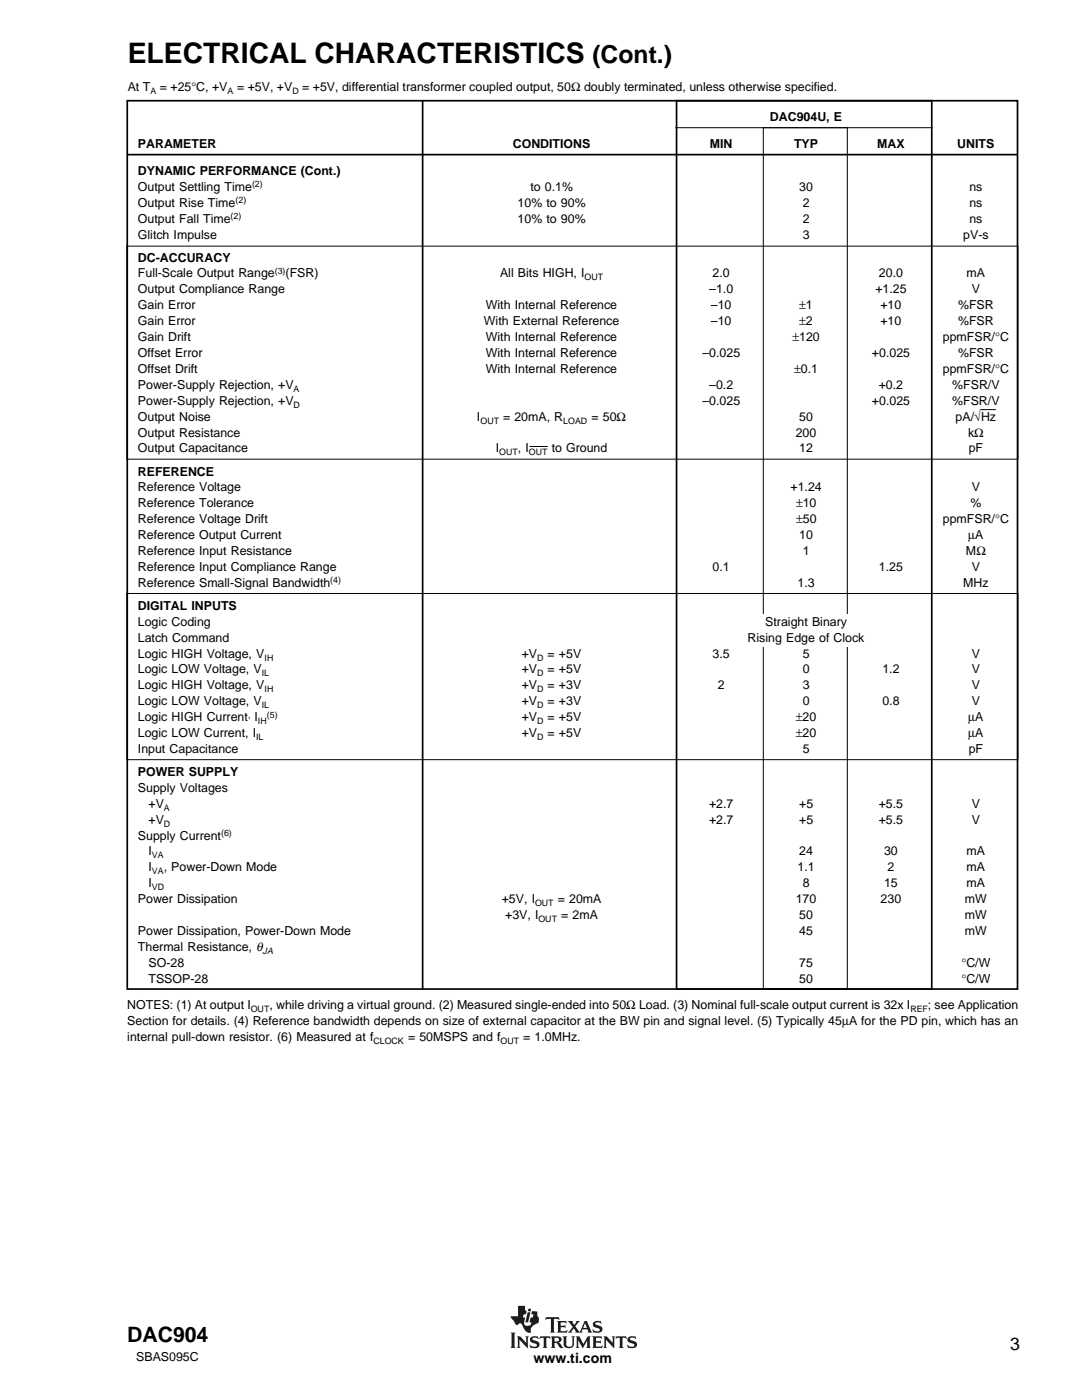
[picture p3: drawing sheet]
<svg xmlns="http://www.w3.org/2000/svg" width="216mm" height="279mm" viewBox="0 0 216 279" stroke-linecap="round" stroke-linejoin="round" font-family="sans-serif">
<defs><g id="words">
<text font-size="5.6" x="25.5" y="12.5">ELECTRICAL CHARACTERISTICS</text>
<text font-size="4.9" x="118.2" y="12.5">(Cont.)</text>
<text font-size="4.2" x="25.4" y="267.8">DAC904</text>
<text font-size="3.5" x="201.6" y="269.5">3</text>
<text font-size="2.8" x="106.4" y="272.1">www.ti.com</text>
<g font-size="2.5">
<text x="25.5" y="18.2">At T</text>
<text x="31.9" y="18.2">= +25°C, +V</text>
<text x="47.3" y="18.2">= +5V, +V</text>
<text x="60.3" y="18.2">= +5V, differential transformer coupled output, 50Ω doubly terminated, unless otherwise specified.</text>
<text x="27.5" y="29.5">PARAMETER</text>
<text x="102.3" y="29.5">CONDITIONS</text>
<text x="141.6" y="29.5">MIN</text>
<text x="153.6" y="24.2">DAC904U, E</text>
<text x="158.4" y="29.5">TYP</text>
<text x="175" y="29.5">MAX</text>
<text x="191" y="29.5">UNITS</text>
<text x="27.5" y="34.9">DYNAMIC PERFORMANCE (Cont.)</text>
<text x="27.5" y="41.3">Output Rise Time</text>
<text x="27.5" y="38.1">Output Settling Time</text>
<text x="103.3" y="41.3">10% to 90%</text>
<text x="105.8" y="38.1">to 0.1%</text>
<text x="159.5" y="38.1">30</text>
<text x="160.2" y="41.3">2</text>
<text x="193.4" y="41.3">ns</text>
<text x="193.4" y="38.1">ns</text>
<text x="27.5" y="44.4">Output Fall Time</text>
<text x="27.5" y="47.6">Glitch Impulse</text>
<text x="103.3" y="44.4">10% to 90%</text>
<text x="160.2" y="47.6">3</text>
<text x="160.2" y="44.4">2</text>
<text x="192.2" y="47.6">pV-s</text>
<text x="193.4" y="44.4">ns</text>
<text x="27.5" y="52.2">DC-ACCURACY</text>
<text x="27.5" y="58.5">Output Compliance Range</text>
<text x="27.5" y="55.4">Full-Scale Output Range</text>
<text x="57" y="55.4">(FSR)</text>
<text x="99.8" y="55.4">All Bits HIGH, I</text>
<text x="141.5" y="58.5">–1.0</text>
<text x="142.2" y="55.4">2.0</text>
<text x="174.7" y="58.5">+1.25</text>
<text x="175.4" y="55.4">20.0</text>
<text x="192.9" y="55.4">mA</text>
<text x="193.9" y="58.5">V</text>
<text x="27.5" y="61.7">Gain Error</text>
<text x="27.5" y="64.9">Gain Error</text>
<text x="96.6" y="64.9">With External Reference</text>
<text x="96.9" y="61.7">With Internal Reference</text>
<text x="141.9" y="61.7">–10</text>
<text x="141.9" y="64.9">–10</text>
<text x="159.5" y="61.7">±1</text>
<text x="159.5" y="64.9">±2</text>
<text x="175.7" y="61.7">+10</text>
<text x="175.7" y="64.9">+10</text>
<text x="191.2" y="61.7">%FSR</text>
<text x="191.2" y="64.9">%FSR</text>
<text x="27.5" y="71.2">Offset Error</text>
<text x="27.5" y="68.1">Gain Drift</text>
<text x="96.9" y="68.1">With Internal Reference</text>
<text x="96.9" y="71.2">With Internal Reference</text>
<text x="140.2" y="71.2">–0.025</text>
<text x="158.1" y="68.1">±120</text>
<text x="174" y="71.2">+0.025</text>
<text x="188.1" y="68.1">ppmFSR/°C</text>
<text x="191.2" y="71.2">%FSR</text>
<text x="27.5" y="74.4">Offset Drift</text>
<text x="27.5" y="77.6">Power-Supply Rejection, +V</text>
<text x="96.9" y="74.4">With Internal Reference</text>
<text x="141.5" y="77.6">–0.2</text>
<text x="158.5" y="74.4">±0.1</text>
<text x="175.3" y="77.6">+0.2</text>
<text x="188.1" y="74.4">ppmFSR/°C</text>
<text x="190" y="77.6">%FSR/V</text>
<text x="27.5" y="83.9">Output Noise</text>
<text x="27.5" y="80.8">Power-Supply Rejection, +V</text>
<text x="95.2" y="83.9">I</text>
<text x="100.4" y="83.9">= 20mA, R</text>
<text x="118" y="83.9">= 50Ω</text>
<text x="140.2" y="80.8">–0.025</text>
<text x="159.5" y="83.9">50</text>
<text x="174" y="80.8">+0.025</text>
<text x="190" y="80.8">%FSR/V</text>
<text x="190.7" y="83.9">pA/√Hz</text>
<text x="27.5" y="87.1">Output Resistance</text>
<text x="158.8" y="87.1">200</text>
<text x="193.2" y="87.1">kΩ</text>
<text x="27.5" y="94.9">REFERENCE</text>
<text x="27.5" y="90.3">Output Capacitance</text>
<text x="98.9" y="90.3">I</text>
<text x="103.3" y="90.3">, I</text>
<text x="110.1" y="90.3">to Ground</text>
<text x="159.5" y="90.3">12</text>
<text x="193.3" y="90.3">pF</text>
<text x="27.5" y="98.1">Reference Voltage</text>
<text x="27.5" y="101.3">Reference Tolerance</text>
<text x="157.7" y="98.1">+1.24</text>
<text x="158.8" y="101.3">±10</text>
<text x="193.6" y="101.3">%</text>
<text x="193.9" y="98.1">V</text>
<text x="27.5" y="107.6">Reference Output Current</text>
<text x="27.5" y="104.4">Reference Voltage Drift</text>
<text x="158.8" y="104.4">±50</text>
<text x="159.5" y="107.6">10</text>
<text x="188.1" y="104.4">ppmFSR/°C</text>
<text x="193.2" y="107.6">µA</text>
<text x="27.5" y="110.8">Reference Input Resistance</text>
<text x="27.5" y="114">Reference Input Compliance Range</text>
<text x="142.2" y="114">0.1</text>
<text x="160.2" y="110.8">1</text>
<text x="175.4" y="114">1.25</text>
<text x="192.7" y="110.8">MΩ</text>
<text x="193.9" y="114">V</text>
<text x="27.5" y="117.1">Reference Small-Signal Bandwidth</text>
<text x="159.1" y="117.1">1.3</text>
<text x="192.2" y="117.1">MHz</text>
<text x="27.5" y="121.7">DIGITAL INPUTS</text>
<text x="27.5" y="124.9">Logic Coding</text>
<text x="152.7" y="124.9">Straight Binary</text>
<text x="27.5" y="128.1">Latch Command</text>
<text x="27.5" y="131.2">Logic HIGH Voltage, V</text>
<text x="104.1" y="131.2">+V</text>
<text x="109.3" y="131.2">= +5V</text>
<text x="142.2" y="131.2">3.5</text>
<text x="149.2" y="128.1">Rising Edge of Clock</text>
<text x="160.2" y="131.2">5</text>
<text x="193.9" y="131.2">V</text>
<text x="27.5" y="134.4">Logic LOW Voltage, V</text>
<text x="27.5" y="137.6">Logic HIGH Voltage, V</text>
<text x="104.1" y="134.4">+V</text>
<text x="104.1" y="137.6">+V</text>
<text x="109.3" y="134.4">= +5V</text>
<text x="109.3" y="137.6">= +3V</text>
<text x="143.3" y="137.6">2</text>
<text x="160.2" y="137.6">3</text>
<text x="160.2" y="134.4">0</text>
<text x="176.1" y="134.4">1.2</text>
<text x="193.9" y="134.4">V</text>
<text x="193.9" y="137.6">V</text>
<text x="27.5" y="140.8">Logic LOW Voltage, V</text>
<text x="27.5" y="143.9">Logic HIGH Current I</text>
<text x="104.1" y="140.8">+V</text>
<text x="104.1" y="143.9">+V</text>
<text x="109.3" y="140.8">= +3V</text>
<text x="109.3" y="143.9">= +5V</text>
<text x="158.8" y="143.9">±20</text>
<text x="160.2" y="140.8">0</text>
<text x="176.1" y="140.8">0.8</text>
<text x="193.2" y="143.9">µA</text>
<text x="193.9" y="140.8">V</text>
<text x="27.5" y="147.1">Logic LOW Current, I</text>
<text x="104.1" y="147.1">+V</text>
<text x="109.3" y="147.1">= +5V</text>
<text x="158.8" y="147.1">±20</text>
<text x="193.2" y="147.1">µA</text>
<text x="27.5" y="150.3">Input Capacitance</text>
<text x="27.5" y="154.9">POWER SUPPLY</text>
<text x="160.2" y="150.3">5</text>
<text x="193.3" y="150.3">pF</text>
<text x="27.5" y="158">Supply Voltages</text>
<text x="29.6" y="161.2">+V</text>
<text x="141.5" y="161.2">+2.7</text>
<text x="159.5" y="161.2">+5</text>
<text x="175.3" y="161.2">+5.5</text>
<text x="193.9" y="161.2">V</text>
<text x="27.5" y="167.6">Supply Current</text>
<text x="29.6" y="164.4">+V</text>
<text x="141.5" y="164.4">+2.7</text>
<text x="159.5" y="164.4">+5</text>
<text x="175.3" y="164.4">+5.5</text>
<text x="193.9" y="164.4">V</text>
<text x="29.6" y="170.7">I</text>
<text x="29.6" y="173.9">I</text>
<text x="32.7" y="173.9">, Power-Down Mode</text>
<text x="159.1" y="173.9">1.1</text>
<text x="159.5" y="170.7">24</text>
<text x="176.4" y="170.7">30</text>
<text x="177.1" y="173.9">2</text>
<text x="192.9" y="170.7">mA</text>
<text x="192.9" y="173.9">mA</text>
<text x="29.6" y="177.1">I</text>
<text x="160.2" y="177.1">8</text>
<text x="176.4" y="177.1">15</text>
<text x="192.9" y="177.1">mA</text>
<text x="27.5" y="180.3">Power Dissipation</text>
<text x="100.1" y="180.3">+5V, I</text>
<text x="100.8" y="183.4">+3V, I</text>
<text x="111.3" y="180.3">= 20mA</text>
<text x="112" y="183.4">= 2mA</text>
<text x="158.8" y="180.3">170</text>
<text x="159.5" y="183.4">50</text>
<text x="175.7" y="180.3">230</text>
<text x="192.5" y="183.4">mW</text>
<text x="192.5" y="180.3">mW</text>
<text x="27.5" y="186.6">Power Dissipation, Power-Down Mode</text>
<text x="27.5" y="189.8">Thermal Resistance, θ</text>
<text x="159.5" y="186.6">45</text>
<text x="192.5" y="186.6">mW</text>
<text x="29.6" y="193">SO-28</text>
<text x="29.6" y="196.1">TSSOP-28</text>
<text x="159.5" y="193">75</text>
<text x="159.5" y="196.1">50</text>
<text x="191.9" y="193">°C/W</text>
<text x="191.9" y="196.1">°C/W</text>
<text x="25.4" y="201.4">NOTES: (1) At output I</text>
<text x="53.8" y="201.4">, while driving a virtual ground. (2) Measured single-ended into 50Ω Load. (3) Nominal full-scale output current is 32x I</text>
<text x="185.2" y="201.4">; see Application</text>
<text x="25.4" y="204.6">Section for details. (4) Reference bandwidth depends on size of external capacitor at the BW pin and signal level. (5) Typically 45µA for the PD pin, which has an</text>
<text x="25.4" y="207.8">internal pull-down resistor. (6) Measured at f</text>
<text x="81.4" y="207.8">= 50MSPS and f</text>
<text x="104.4" y="207.8">= 1.0MHz.</text>
<text x="27.2" y="271.7">SBAS095C</text>
</g>
<g font-size="1.8">
<text x="30" y="18.8">A</text>
<text x="45.4" y="18.8">A</text>
<text x="58.3" y="18.8">D</text>
<text x="47" y="40.6">(2)</text>
<text x="50.3" y="37.4">(2)</text>
<text x="46" y="43.7">(2)</text>
<text x="54.8" y="54.7">(3)</text>
<text x="116.6" y="56">OUT</text>
<text x="58.6" y="78.2">A</text>
<text x="58.6" y="81.4">D</text>
<text x="95.9" y="84.5">OUT</text>
<text x="112.4" y="84.5">LOAD</text>
<text x="99.6" y="90.9">OUT</text>
<text x="105.5" y="90.9">OUT</text>
<text x="65.9" y="116.4">(4)</text>
<text x="52.8" y="131.8">IH</text>
<text x="107.2" y="131.8">D</text>
<text x="52.2" y="135">IL</text>
<text x="107.2" y="135">D</text>
<text x="49.5" y="143.2">,</text>
<text x="52.2" y="141.4">IL</text>
<text x="52.8" y="138.2">IH</text>
<text x="53.3" y="143.2">(5)</text>
<text x="107.2" y="138.2">D</text>
<text x="107.2" y="141.4">D</text>
<text x="51.1" y="147.7">IL</text>
<text x="51.5" y="144.5">IH</text>
<text x="107.2" y="144.5">D</text>
<text x="107.2" y="147.7">D</text>
<text x="32.7" y="161.8">A</text>
<text x="32.7" y="165">D</text>
<text x="44.1" y="166.9">(6)</text>
<text x="30.3" y="171.3">VA</text>
<text x="30.3" y="174.5">VA</text>
<text x="30.3" y="177.7">VD</text>
<text x="106.8" y="180.8">OUT</text>
<text x="107.4" y="184">OUT</text>
<text x="52.4" y="190.4">JA</text>
<text x="50" y="202">OUT</text>
<text x="181.7" y="202">REF</text>
<text x="74.5" y="208.4">CLOCK</text>
<text x="99.9" y="208.4">OUT</text>
</g>
</g></defs>
<g fill="#231f20">
<path d="M103.4 260.6h1.4v.9l.3 .1-.2 .7h-.4l-.2 .6h.5l-.2 1a.56 .56 0 0 0 .5 .7l.8-.2 .1-.5h-.3l.2-1h.4l.2-.6h-.5l.2-.6 1 .1v.6l.3 .5v.7a.5 .5 0 0 1-.5 .6l-1 .8-.1 .6a.2 .2 0 0 1 .1 .3 .2 .2 0 0 1-.3 .1 2 2 0 0 1-1.5-1.6 .44 .44 0 0 0-.5-.3 .44 .44 0 0 0-.4 .3h-.3l-.1-.2-.9-1.2-.1-.3h1.5z" fill-rule="evenodd"/>
<path d="M105.3 261.9h.5l-.4 2h-.6z" fill-rule="evenodd"/>
<path d="M118.4 263.9l.4-.2 1.1-.1 .1 .6-.5-.3-.7 .1a.34 .34 0 0 0 .1 .4 .34 .34 0 0 0 .4 .1 .77 .77 0 0 1 .8 .4 .77 .77 0 0 1-.1 .9l-.5 .2h-1.1l-.2-.7 .5 .3 .6 .1a.36 .36 0 0 0 .4-.4 .36 .36 0 0 0-.5-.3 .75 .75 0 0 1-.8-.3 .75 .75 0 0 1 0-.8z" fill-rule="evenodd"/>
<path d="M111.1 263.6h1.8l.2 .6-.4-.3-.8 .1v.6h.7l.2-.2v.6l-.2-.1h-.7v.7l1 .1 .3-.3-.1 .6h-2l.2-.4v-1.6z" fill-rule="evenodd"/>
<path d="M109 262.9h2.5l.1 .5-.4-.2-.7 .1v2.4l.2 .3h-1l.2-.3v-2.4l-.6-.1-.5 .2z" fill-rule="evenodd"/>
<path d="M113.3 263.6h1l-.1 .3 .4 .5 .4-.6-.1-.2h.9l-1 1.1 .8 1.1 1-2.2h.5l.9 2.1 .2 .3h-1l.2-.2-.2-.5h-1l-.1 .5 .2 .2h-1.6l.2-.3-.4-.6-.5 .6 .1 .3h-.8l1-1.2z" fill-rule="evenodd"/>
<circle cx="105.7" cy="261.5" r=".31"/>
</g>
<path d="M116.7 264.1l.4 .9h-.7z" fill="#fff"/>
<g fill="#231f20">
<path d="M101.9 266h1l-.2 .2v2.6l.2 .2h-1l.2-.2v-2.6z" fill-rule="evenodd"/>
<path d="M103.1 266.7h.7l1.2 1.3v-1l-.2-.3h.7l-.2 .3v2l-1.7-1.6v1.4l.3 .2h-.8l.2-.2v-1.8z" fill-rule="evenodd"/>
<path d="M112.2 266.7h1l-.2 .3v1.4l.1 .2 .4 .2 .5-.1 .2-.3v-1.4l-.2-.3h.7l-.2 .3v1.3a1.05 1.05 0 0 1-1 .8 1.05 1.05 0 0 1-1-.8v-1.3z" fill-rule="evenodd"/>
<path d="M107.8 266.7h1.9l.2 .5-.5-.2-.4 .1v1.7l.2 .2h-.9l.2-.4v-1.6h-.5l-.4 .2z" fill-rule="evenodd"/>
<path d="M105.9 266.9l.5-.2h.9l.2 .5-.8-.2a.28 .28 0 0 0-.4 .1 .28 .28 0 0 0 .2 .4 .94 .94 0 0 1 1.1 1.1l-.5 .4h-1.2l-.3-.6 .8 .4 .7-.2a.65 .65 0 0 0-.9-.6 .63 .63 0 0 1-.4-.5 .63 .63 0 0 1 .1-.6z" fill-rule="evenodd"/>
<path d="M114.9 266.7h.7l.8 1.5 .9-1.5h.6l-.2 .3v1.8l.2 .2h-.9l.1-.2 .1-1.3-.9 1.6-.9-1.6v1.2l.2 .3h-.7l.2-.4v-1.5z" fill-rule="evenodd"/>
<path d="M120.4 266.7h.7l1.2 1.3v-1l-.2-.3h.7l-.2 .3v2l-1.7-1.6v1.4l.2 .2h-.7l.2-.2v-1.8z" fill-rule="evenodd"/>
<path d="M118.2 266.7h1.8l.1 .5-.4-.2-.8 .1v.6h.7l.3-.2v.6l-.2-.1h-.8v.7h1l.4-.2-.2 .5h-1.9l.2-.3v-1.7z" fill-rule="evenodd"/>
<path d="M123 266.7h1.9l.2 .5-.4-.2h-.5v1.8l.2 .2h-.9l.2-.2v-1.7l-.4-.1-.5 .2z" fill-rule="evenodd"/>
<path d="M125.4 266.9a1.44 1.44 0 0 1 1.3-.1l.1-.1 .1 .5-.3-.2a.51 .51 0 0 0-.9 .3l.1 .1a1.26 1.26 0 0 1 1.3 .9l-.2 .5-.6 .2h-1l-.2-.6 .8 .4 .6-.2a.38 .38 0 0 0 0-.4 .38 .38 0 0 0-.4-.1 .72 .72 0 0 1-.8-.3 .72 .72 0 0 1 .1-.9z" fill-rule="evenodd"/>
<path d="M109.9 266.7h1.3a.62 .62 0 0 1 .9 .4 .62 .62 0 0 1-.7 .8l1.1 1-.2 .1a1.03 1.03 0 0 1-1.1-.8l-.5-.2v.8l.2 .2h-1l.2-.4v-1.5z" fill-rule="evenodd"/>
</g>
<path d="M110.7 267h.4a.39 .39 0 0 1 .4 .3 .39 .39 0 0 1-.4 .4h-.4z" fill-rule="evenodd" fill="#fff"/>
<path d="M25.3 30.9h177.7M25.4 20.1h177.6v177.3h-177.6zM84.3 20.1v177.5M135 20.1h50.9v177.3h-50.9z" fill="none" stroke="#000" stroke-width=".34"/>
<path d="M134.7 25.5h51.4M152.3 25.5h16.8v171.8h-16.8zM25.3 49.1h177.8v42.5h-177.8z" fill="none" stroke="#000" stroke-width=".2"/>
<path d="M151.5 122.6h19.2v6.5h-19.2z" fill-rule="evenodd" fill="#fff"/>
<path d="M105.7 89.1h3.6M195.6 81.7h3.1M25.3 118.4h177.8v33.2h-177.8z" fill="none" stroke="#000" stroke-width=".2"/>
<use href="#words"/>
</svg>
